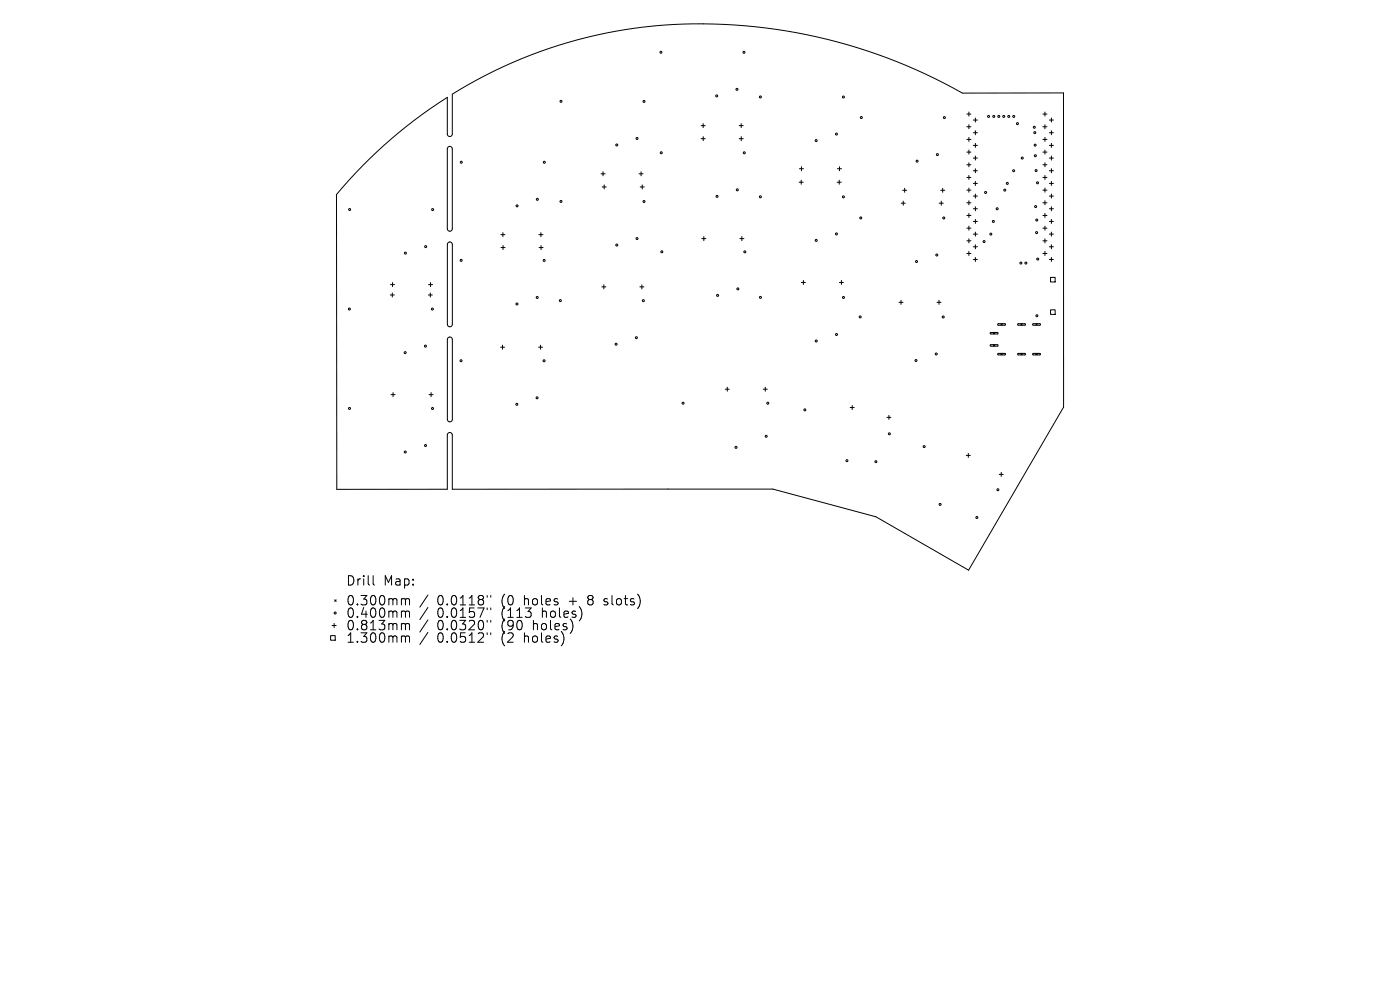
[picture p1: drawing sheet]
<svg xmlns="http://www.w3.org/2000/svg" width="297mm" height="210mm" viewBox="0 0 297 210" stroke-linecap="round" stroke-linejoin="round" font-family="sans-serif">
<defs><g id="words">
<g font-size="2.8">
<text x="73.3" y="124.5">Drill</text>
<text x="81.3" y="124.5">Map:</text>
<text x="73.3" y="128.7">0.300mm</text>
<text x="73.3" y="131.3">0.400mm</text>
<text x="92.8" y="128.7">0.0118&quot;</text>
<text x="92.8" y="131.3">0.0157&quot;</text>
<text x="106.5" y="128.7">(0</text>
<text x="106.5" y="131.3">(113</text>
<text x="111.4" y="128.7">holes</text>
<text x="115.3" y="131.3">holes)</text>
<text x="121.2" y="128.7">+</text>
<text x="125.4" y="128.7">8</text>
<text x="129" y="128.7">slots)</text>
<text x="73.3" y="134">0.813mm</text>
<text x="73.3" y="136.6">1.300mm</text>
<text x="92.8" y="134">0.0320&quot;</text>
<text x="92.8" y="136.6">0.0512&quot;</text>
<text x="106.5" y="134">(90</text>
<text x="106.5" y="136.6">(2</text>
<text x="111.4" y="136.6">holes)</text>
<text x="113.4" y="134">holes)</text>
</g>
</g></defs>
<g fill="none" stroke="#000" stroke-width=".21">
<path d="M77 35.1a101.4 101.4 0 0 1 17.9-14.4v7.7a.53 .53 0 0 0 .5 .6 .53 .53 0 0 0 .6-.6v-8.4a100.4 100.4 0 0 1 68.6-13.8 113.1 113.1 0 0 1 39.6 13.6l21.4-.1v66.7l-20.1 34.6-19.7-11.4-21.8-5.8h-68v-11.5a.53 .53 0 0 0-.6-.6 .53 .53 0 0 0-.5 .6v11.5h-23.4l-.1-62.5zM95.1 31.2a.53 .53 0 0 1 .5-.1 .53 .53 0 0 1 .4 .5v16.9a.53 .53 0 0 1-.6 .6 .53 .53 0 0 1-.5-.6v-16.9zM127.5 36.9h.9M127.7 39.7h.9M127.9 36.4v.9M128.2 39.2v.9M135.6 36.9h.8M135.8 39.7h.9M136 36.4v.9M136.2 39.2v.9M148.7 26.7h.9M148.8 29.4h.8"/>
<path d="M149.2 26.2v.9M149.2 29v.8M156.8 26.7h.9M156.8 29.4h.9M157.2 26.2v.9M157.2 29v.8M169.5 38.7h.9M169.6 35.8h.9M170 38.2v.9M170 35.4v.8M177.6 38.7h.9M177.7 35.8h.8"/>
<path d="M178 38.2v.9M178.1 35.4v.8M191.9 39.9v.9M200 39.9v.9M205.1 24.2h.9M205.1 26.9h.9M205.1 29.6h.9M205.1 32.3h.9M205.1 35h.9M205.1 37.6h.9M205.5 23.8v.8M205.5 26.5v.8"/>
<path d="M205.5 29.1v.9M205.5 31.8v.9M205.5 34.5v.9M205.5 37.2v.9M205.5 39.9v.9M206.5 25.5h.8M206.5 28.2h.8M206.5 30.8h.8M206.5 33.5h.8M206.5 36.2h.8M206.5 38.9h.8M206.9 25v.9"/>
<path d="M206.9 27.7v.9M206.9 30.4v.9M206.9 33.1v.9M206.9 35.8v.8M206.9 38.5v.8M221.2 24.2h.9M221.2 26.9h.9M221.2 29.6h.9M221.2 32.3h.9M221.2 35h.9M221.2 37.6h.9M221.7 23.8v.8"/>
<path d="M221.7 26.5v.8M221.7 29.1v.9M221.7 31.8v.9M221.7 34.5v.9M221.7 37.2v.9M221.7 39.9v.9M222.6 25.5h.9M222.6 28.2h.9M222.6 30.8h.9M222.6 33.5h.9M222.6 36.2h.9M222.6 38.9h.9"/>
<path d="M223 25v.9M223 27.7v.9M223 30.4v.9M223 33.1v.9M223 35.8v.8M223 38.5v.8M83.3 59.9v.9M91.3 59.9v.9M95.1 51.5a.53 .53 0 0 1 .6-.1 .53 .53 0 0 1 .3 .5v16.9a.53 .53 0 0 1-.6 .5 .53 .53 0 0 1-.5-.5v-16.9zM106.3 49.8h.8M106.3 52.5h.8M106.7 49.3v.9"/>
<path d="M106.7 52.1v.8M114.3 49.8h.9M114.4 52.5h.8M114.8 49.3v.9M114.8 52.1v.8M148.9 50.6h.8M149.3 50.2v.8M156.9 50.6h.9M157.4 50.2v.8M170 59.9h.9M170.4 59.5v.9M178.1 59.9h.8"/>
<path d="M178.5 59.5v.9M191.2 43.1h.9M191.5 40.4h.9M191.6 42.7v.8M199.3 43.1h.8M199.6 40.4h.8M199.7 42.7v.8M205.1 40.3h.9M205.1 43h.9M205.1 45.7h.9M205.1 48.4h.9M205.1 51.1h.9"/>
<path d="M205.1 53.8h.9M205.5 42.6v.8M205.5 45.3v.8M205.5 48v.8M205.5 50.7v.8M205.5 53.3v.9M206.5 41.6h.8M206.5 44.3h.8M206.5 47h.8M206.5 49.7h.8M206.5 52.3h.8M206.5 55h.8"/>
<path d="M206.9 41.2v.8M206.9 43.9v.8M206.9 46.5v.9M206.9 49.2v.9M206.9 51.9v.9M206.9 54.6v.9M221.2 40.3h.9M221.2 43h.9M221.2 45.7h.9M221.2 48.4h.9M221.2 51.1h.9M221.2 53.8h.9"/>
<path d="M221.7 42.6v.8M221.7 45.3v.8M221.7 48v.8M221.7 50.7v.8M221.7 53.3v.9M222.6 41.6h.9M222.6 44.3h.9M222.6 47h.9M222.6 49.7h.9M222.6 52.3h.9M222.6 55h.9M222.9 58.8h.9v1h-.9z"/>
<path d="M223 41.2v.8M223 43.9v.8M223 46.5v.9M223 49.2v.9M223 51.9v.9M223 54.6v.9M82.8 62.6h.9M82.8 60.4h.9M83.2 62.1v.9M90.9 62.6h.8M90.9 60.4h.9M91.3 62.1v.9"/>
<path d="M95.1 71.6a.53 .53 0 0 1 .6-.1 .53 .53 0 0 1 .3 .5v17a.53 .53 0 0 1-.6 .5 .53 .53 0 0 1-.5-.5v-17zM106.2 73.6h.8M106.6 73.2v.9M114.2 73.6h.9M114.7 73.2v.9M127.7 60.9h.8M128.1 60.4v.9M135.7 60.9h.9M136.2 60.4v.9M190.7 64.1h.9M191.1 63.7v.9M198.8 64.1h.8"/>
<path d="M199.2 63.7v.9M210.1 70.6l1.5-.1 .1 .2-.1 .1h-1.4zM210.1 73.2l1.5-.1 .1 .2-.1 .1h-1.4zM210.7 70.5l.4 .3M210.7 73.1l.4 .3M211.1 70.5l-.4 .3M211.1 73.1l-.4 .3M211.7 68.7h1.5l.1 .1-.1 .2h-1.4zM211.7 75h1.5l.1 .1-.1 .2h-1.4zM212.3 68.7l.3 .3M212.3 75l.3 .3M212.6 68.7l-.3 .3"/>
<path d="M212.6 75l-.3 .3M215.9 68.7h1.5l.2 .1-.2 .2h-1.4zM215.9 75h1.5l.2 .1-.2 .2h-1.4zM216.6 68.7l.3 .3M216.6 75l.3 .3M216.9 68.7l-.3 .3M216.9 75l-.3 .3M219.1 68.7h1.5l.1 .1-.1 .2h-1.4zM219.1 75h1.5l.1 .1-.1 .2h-1.4zM219.7 68.7l.4 .3M219.7 75l.4 .3M220.1 68.7l-.4 .3"/>
<path d="M220.1 75l-.4 .3M222.9 65.7h.9v1h-.9zM83 83.7h.8M83.4 83.3v.8M91 83.7h.9M91.4 83.3v.8M153.9 82.6h.8M154.3 82.1v.9M161.9 82.6h.9M162.3 82.1v.9M180.4 86.5h.8M180.8 86v.9"/>
<path d="M188.1 88.5h.9M188.6 88.1v.9M205 96.6h.9M205.4 96.2v.8M212 100.6h.8M212.4 100.2v.9M70.1 134.8h1v1h-1zM70.5 132.7h.8M70.9 132.3v.8M71 127.2l.3 .4M71.3 127.2l-.3 .4M79.2 122.1v1.7l.2 .3"/>
<path d="M85.4 127l.5 .1 .1 .2M85.4 129.6h.3l.3 .3M85.4 132.3h.3l.3 .3M85.4 134.9h.3l.3 .3M86 127.3l.3-.3 .5 .1 .1 1.2M86 127.3v1M86 129.9v1.1M86 132.6v1M86 135.2v1M86 129.9l.3-.3 .5 .1 .1 1.3M86 132.6l.3-.3 .5 .1 .1 1.2M86 135.2l.3-.3 .5 .1 .1 1.2"/>
<path d="M90.8 126.2l-1.7 2.6M90.8 128.9l-1.7 2.5M90.8 131.5l-1.7 2.6M90.8 134.1l-1.7 2.6M103.4 126.3v.4M103.4 129v.3M103.4 131.6v.4M103.4 134.2v.4M104.1 126.3v.4M104.1 129v.3M104.1 131.6v.4M104.1 134.2v.4"/>
<path d="M128.1 128.2l.2 .1M128.2 127.1v.5"/>
<circle cx="140.2" cy="11.1" r=".21"/>
<circle cx="156.3" cy="19" r=".21"/>
<circle cx="157.8" cy="11.1" r=".21"/>
<circle cx="97.9" cy="34.4" r=".21"/>
<circle cx="115.5" cy="34.4" r=".21"/>
<circle cx="119" cy="21.5" r=".21"/>
<circle cx="130.8" cy="30.8" r=".21"/>
<circle cx="135.1" cy="29.4" r=".21"/>
<circle cx="136.6" cy="21.5" r=".21"/>
<circle cx="140.3" cy="32.4" r=".21"/>
<circle cx="152" cy="20.3" r=".21"/>
<circle cx="157.9" cy="32.4" r=".21"/>
<circle cx="161.3" cy="20.6" r=".21"/>
<circle cx="173.1" cy="29.8" r=".21"/>
<circle cx="177.4" cy="28.4" r=".21"/>
<circle cx="178.9" cy="20.6" r=".21"/>
<circle cx="182.7" cy="24.9" r=".21"/>
<circle cx="194.6" cy="34.2" r=".21"/>
<circle cx="198.9" cy="32.8" r=".21"/>
<circle cx="200.3" cy="24.9" r=".21"/>
<circle cx="209.7" cy="24.7" r=".21"/>
<circle cx="210.8" cy="24.7" r=".21"/>
<circle cx="211.9" cy="24.7" r=".21"/>
<circle cx="212.9" cy="24.7" r=".21"/>
<circle cx="213.7" cy="38.9" r=".21"/>
<circle cx="214" cy="24.7" r=".21"/>
<circle cx="215" cy="36.2" r=".21"/>
<circle cx="215.1" cy="24.7" r=".21"/>
<circle cx="215.8" cy="26.2" r=".21"/>
<circle cx="216.9" cy="33.5" r=".21"/>
<circle cx="219.4" cy="27" r=".21"/>
<circle cx="219.5" cy="28.1" r=".21"/>
<circle cx="219.6" cy="30.8" r=".21"/>
<circle cx="219.6" cy="33" r=".21"/>
<circle cx="219.8" cy="36.2" r=".21"/>
<circle cx="220.1" cy="38.8" r=".21"/>
<circle cx="74.2" cy="44.4" r=".21"/>
<circle cx="86" cy="53.7" r=".21"/>
<circle cx="90.3" cy="52.3" r=".21"/>
<circle cx="91.8" cy="44.5" r=".21"/>
<circle cx="97.8" cy="55.2" r=".21"/>
<circle cx="109.7" cy="43.7" r=".21"/>
<circle cx="114" cy="42.3" r=".21"/>
<circle cx="115.4" cy="55.2" r=".21"/>
<circle cx="119" cy="42.7" r=".21"/>
<circle cx="130.8" cy="52" r=".21"/>
<circle cx="135.1" cy="50.6" r=".21"/>
<circle cx="136.6" cy="42.7" r=".21"/>
<circle cx="140.4" cy="53.4" r=".21"/>
<circle cx="152.1" cy="41.7" r=".21"/>
<circle cx="156.4" cy="40.3" r=".21"/>
<circle cx="158" cy="53.4" r=".21"/>
<circle cx="161.3" cy="41.8" r=".21"/>
<circle cx="173.1" cy="51" r=".21"/>
<circle cx="177.4" cy="49.6" r=".21"/>
<circle cx="178.9" cy="41.8" r=".21"/>
<circle cx="182.6" cy="46.2" r=".21"/>
<circle cx="194.4" cy="55.5" r=".21"/>
<circle cx="198.7" cy="54.1" r=".21"/>
<circle cx="200.2" cy="46.2" r=".21"/>
<circle cx="208.8" cy="51.2" r=".21"/>
<circle cx="209.1" cy="40.8" r=".21"/>
<circle cx="210.2" cy="49.7" r=".21"/>
<circle cx="210.7" cy="47" r=".21"/>
<circle cx="211.5" cy="44.3" r=".21"/>
<circle cx="213.2" cy="40.3" r=".21"/>
<circle cx="216.6" cy="55.8" r=".21"/>
<circle cx="217.6" cy="55.8" r=".21"/>
<circle cx="219.7" cy="43.8" r=".21"/>
<circle cx="219.9" cy="49.3" r=".21"/>
<circle cx="219.9" cy="46.7" r=".21"/>
<circle cx="220.1" cy="55" r=".21"/>
<circle cx="74.1" cy="65.6" r=".21"/>
<circle cx="86" cy="74.8" r=".21"/>
<circle cx="90.3" cy="73.4" r=".21"/>
<circle cx="91.7" cy="65.6" r=".21"/>
<circle cx="97.8" cy="76.5" r=".21"/>
<circle cx="109.7" cy="64.5" r=".21"/>
<circle cx="114" cy="63.1" r=".21"/>
<circle cx="115.4" cy="76.5" r=".21"/>
<circle cx="118.9" cy="63.8" r=".21"/>
<circle cx="130.7" cy="73" r=".21"/>
<circle cx="135" cy="71.6" r=".21"/>
<circle cx="136.5" cy="63.8" r=".21"/>
<circle cx="152.2" cy="62.7" r=".21"/>
<circle cx="156.5" cy="61.3" r=".21"/>
<circle cx="161.3" cy="63.1" r=".21"/>
<circle cx="173.2" cy="72.3" r=".21"/>
<circle cx="177.5" cy="71" r=".21"/>
<circle cx="178.9" cy="63.1" r=".21"/>
<circle cx="182.5" cy="67.2" r=".21"/>
<circle cx="194.3" cy="76.5" r=".21"/>
<circle cx="198.6" cy="75.1" r=".21"/>
<circle cx="200.1" cy="67.2" r=".21"/>
<circle cx="220" cy="67" r=".21"/>
<circle cx="74.1" cy="86.6" r=".21"/>
<circle cx="86" cy="95.9" r=".21"/>
<circle cx="90.3" cy="94.5" r=".21"/>
<circle cx="91.8" cy="86.6" r=".21"/>
<circle cx="109.6" cy="85.8" r=".21"/>
<circle cx="113.9" cy="84.4" r=".21"/>
<circle cx="144.9" cy="85.5" r=".21"/>
<circle cx="156.1" cy="94.9" r=".21"/>
<circle cx="162.5" cy="92.6" r=".21"/>
<circle cx="162.9" cy="85.5" r=".21"/>
<circle cx="170.7" cy="86.9" r=".21"/>
<circle cx="179.7" cy="97.7" r=".21"/>
<circle cx="185.8" cy="97.9" r=".21"/>
<circle cx="188.7" cy="92" r=".21"/>
<circle cx="196.1" cy="94.7" r=".21"/>
<circle cx="199.4" cy="107" r=".21"/>
<circle cx="207.2" cy="109.8" r=".21"/>
<circle cx="211.7" cy="103.9" r=".21"/>
<circle cx="71.1" cy="130" r=".21"/>
</g>
<use href="#words"/>
</svg>
